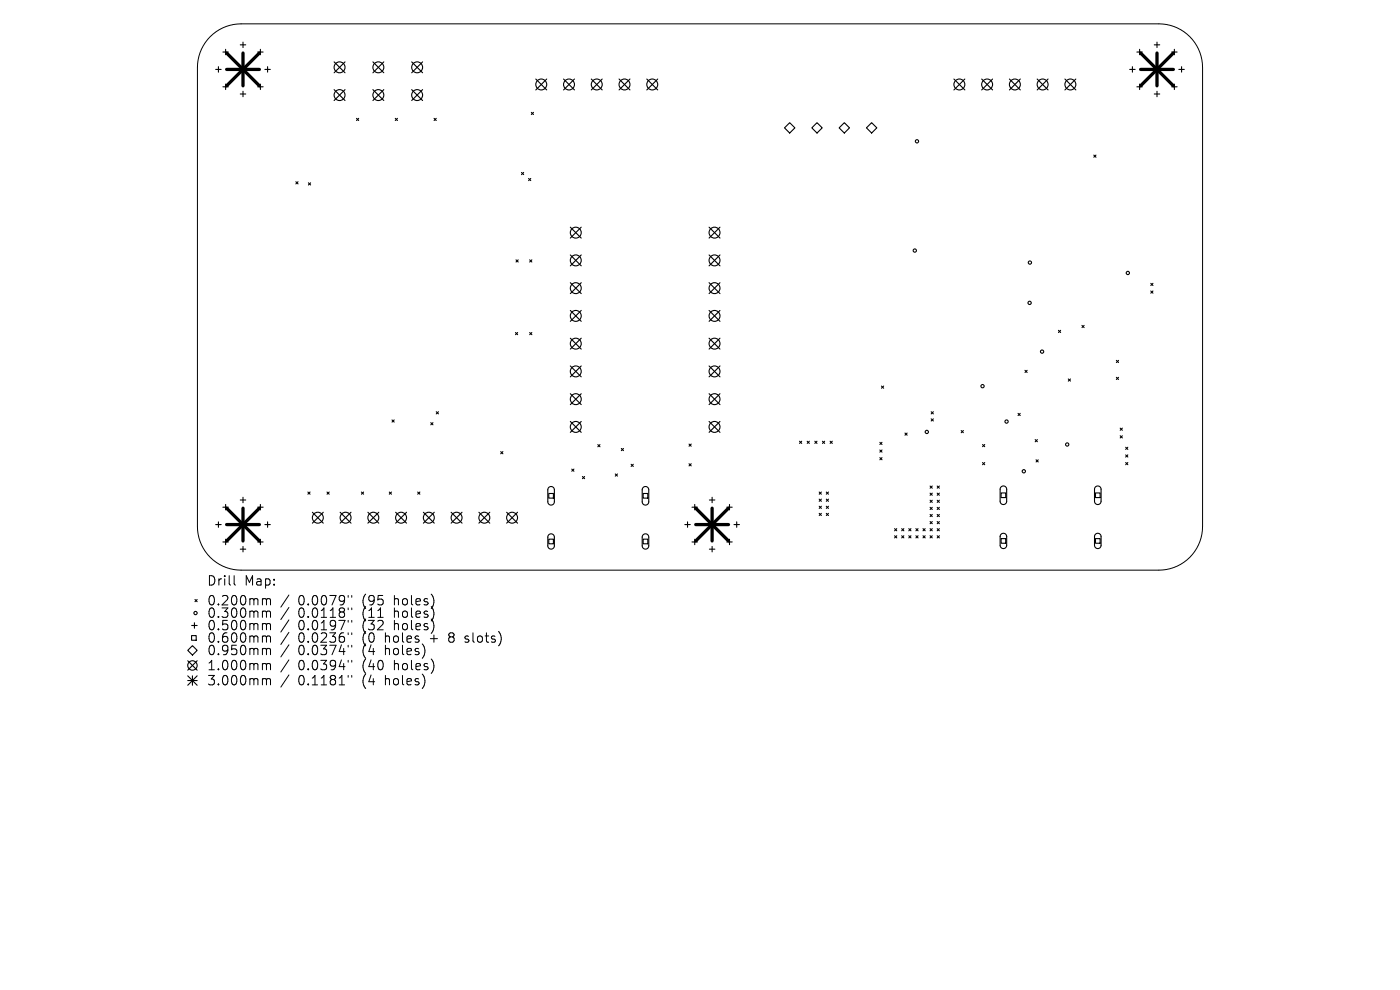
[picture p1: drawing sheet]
<svg xmlns="http://www.w3.org/2000/svg" width="297mm" height="210mm" viewBox="0 0 297 210" stroke-linecap="round" stroke-linejoin="round" font-family="sans-serif">
<defs><g id="words">
<g font-size="2.8">
<text x="43.8" y="124.5">Drill</text>
<text x="51.8" y="124.5">Map:</text>
<text x="43.8" y="128.7">0.200mm</text>
<text x="43.8" y="131.3">0.300mm</text>
<text x="63.3" y="128.7">0.0079&quot;</text>
<text x="63.3" y="131.3">0.0118&quot;</text>
<text x="77" y="128.7">(95</text>
<text x="77" y="131.3">(11</text>
<text x="83.9" y="128.7">holes)</text>
<text x="83.9" y="131.3">holes)</text>
<text x="43.8" y="134">0.500mm</text>
<text x="43.8" y="136.6">0.600mm</text>
<text x="63.3" y="134">0.0197&quot;</text>
<text x="63.3" y="136.6">0.0236&quot;</text>
<text x="77" y="134">(32</text>
<text x="77" y="136.6">(0</text>
<text x="82" y="136.6">holes</text>
<text x="83.9" y="134">holes)</text>
<text x="91.7" y="136.6">+</text>
<text x="95.9" y="136.6">8</text>
<text x="99.5" y="136.6">slots)</text>
<text x="43.8" y="139.3">0.950mm</text>
<text x="43.8" y="142.5">1.000mm</text>
<text x="63.3" y="139.3">0.0374&quot;</text>
<text x="63.3" y="142.5">0.0394&quot;</text>
<text x="77" y="139.3">(4</text>
<text x="77" y="142.5">(40</text>
<text x="82" y="139.3">holes)</text>
<text x="83.9" y="142.5">holes)</text>
<text x="43.8" y="145.7">3.000mm</text>
<text x="63.3" y="145.7">0.1181&quot;</text>
<text x="77" y="145.7">(4</text>
<text x="82" y="145.7">holes)</text>
</g>
</g></defs>
<g fill="none" stroke="#000" stroke-width=".21">
<path d="M44.6 7.8a9.3 9.3 0 0 1 6.6-2.7h194.6a9.3 9.3 0 0 1 9.3 9.2v97.4a9.3 9.3 0 0 1-9.3 9.2h-194.6a9.3 9.3 0 0 1-9.3-9.2v-97.4a9.3 9.3 0 0 1 2.7-6.5zM49.7 122.1v1.7l.3 .3M56 127l.4 .1 .1 .2M56 129.6h.2l.3 .3M56 132.3l.4 .1 .1 .2M56 134.9l.4 .1 .1 .2M56 137.5h.2l.3 .3M56.5 127.3l.3-.3 .5 .1 .1 1.2M56.5 127.3v1M56.5 129.9v1.1M56.5 132.6v1M56.5 135.2v1"/>
<path d="M56.5 137.8v1.1M56.5 129.9l.3-.3 .5 .1 .1 1.3M56.5 132.6l.3-.3 .5 .1 .1 1.2M56.5 135.2l.3-.3 .5 .1 .1 1.2M56.5 137.8l.3-.3 .5 .1 .1 1.3M61.3 126.2l-1.7 2.6M61.3 128.9l-1.7 2.5M61.3 131.5l-1.7 2.6M61.3 134.1l-1.7 2.6M61.3 136.8l-1.7 2.6M61.3 140l-1.7 2.6M73.9 126.3v.4"/>
<path d="M73.9 129v.3M73.9 131.6v.4M73.9 134.2v.4M73.9 136.9v.4M74.6 126.3v.4M74.6 129v.3M74.6 131.6v.4M74.6 134.2v.4M74.6 136.9v.4M98.6 136.1l.2 .1M98.7 135v.5M56 140.7l.4 .1 .1 .2"/>
<path d="M56 143.9l.4 .1 .1 .2M56.5 141v1.1M56.5 144.2v1.1M56.5 141l.3-.3 .5 .1 .1 1.3M56.5 144.2l.3-.3 .5 .1 .1 1.3M61.3 143.2l-1.7 2.6M73.9 140.1v.4M73.9 143.3v.4M74.6 140.1v.4M74.6 143.3v.4"/>
</g>
<g fill="none" stroke="#000" stroke-width=".23">
<path d="M45.8 14.7h1.1M46.3 14.1v1.2M47.3 11h1.1M47.3 18.4h1.1M47.9 10.5v1.1M47.9 17.8v1.2M51 9.5h1.1M51 19.9h1.1M51.6 8.9v1.2M51.6 19.4v1.1M54.7 11h1.1M54.7 18.4h1.1"/>
<path d="M55.2 10.5v1.1M55.2 17.8v1.2M56.2 14.7h1.1M56.8 14.1v1.2M70.9 13.1l2.3 2.3M70.9 19l2.3 2.3M73.2 13.1l-2.3 2.3M73.2 19l-2.3 2.3M79.1 13.1l2.3 2.3M79.1 19l2.3 2.3M81.4 13.1l-2.3 2.3M81.4 19l-2.3 2.3"/>
<path d="M87.3 13.1l2.4 2.3M87.3 19l2.4 2.3M89.7 13.1l-2.4 2.3M89.7 19l-2.4 2.3M113.7 16.8l2.3 2.3M116 16.8l-2.3 2.3M119.6 16.8l2.3 2.3M121.9 16.8l-2.3 2.3M125.4 16.8l2.4 2.3M127.8 16.8l-2.4 2.3M131.3 16.8l2.3 2.3M133.6 16.8l-2.3 2.3"/>
<path d="M137.2 16.8l2.3 2.3M139.5 16.8l-2.3 2.3M202.4 16.8l2.3 2.3M204.7 16.8l-2.3 2.3M208.3 16.8l2.3 2.3M210.6 16.8l-2.3 2.3M214.1 16.8l2.4 2.3M216.5 16.8l-2.4 2.3M220 16.8l2.3 2.3M222.3 16.8l-2.3 2.3M225.9 16.8l2.3 2.3M228.2 16.8l-2.3 2.3"/>
<path d="M239.7 14.7h1.1M240.2 14.1v1.2M241.2 11h1.1M241.2 18.4h1.1M241.8 10.5v1.1M241.8 17.8v1.2M244.9 9.5h1.1M244.9 19.9h1.1M245.4 8.9v1.2M245.4 19.4v1.1M248.6 11h1.1M248.6 18.4h1.1"/>
<path d="M249.1 10.5v1.1M249.1 17.8v1.2M250.1 14.7h1.1M250.7 14.1v1.2M62.8 38.5l.4 .5M63.2 38.5l-.4 .5M65.4 38.8l.5 .4M65.9 38.8l-.5 .4M75.6 25.1l.5 .5M76.1 25.1l-.5 .5M83.9 25.1l.4 .5M84.3 25.1l-.4 .5"/>
<path d="M92.1 25.1l.5 .5M92.6 25.1l-.5 .5M110.6 36.6l.5 .4M111.1 36.6l-.5 .4M112.1 37.9l.5 .4M112.6 37.9l-.5 .4M112.7 23.8l.5 .5M113.2 23.8l-.5 .5M166.4 27.1l1.1-1.1 1.1 1.1-1.1 1.1zM172.2 27.1l1.1-1.1 1.1 1.1-1.1 1.1zM178 27.1l1.1-1.1 1.1 1.1-1.1 1.1zM183.8 27.1l1.1-1.1 1.1 1.1-1.1 1.1z"/>
<path d="M232 32.9l.5 .5M232.5 32.9l-.5 .5M109.5 55.1l.4 .5M109.9 55.1l-.4 .5M112.4 55.1l.4 .5M112.8 55.1l-.4 .5M121 48.2l2.3 2.3M121 54.1l2.3 2.3M121 60l2.3 2.3M123.3 48.2l-2.3 2.3M123.3 54.1l-2.3 2.3M123.3 60l-2.3 2.3"/>
<path d="M150.4 48.2l2.3 2.3M150.4 54.1l2.3 2.3M150.4 60l2.3 2.3M152.7 48.2l-2.3 2.3M152.7 54.1l-2.3 2.3M152.7 60l-2.3 2.3M109.4 70.5l.4 .5M109.8 70.5l-.4 .5M112.4 70.5l.4 .5M112.8 70.5l-.4 .5M121 65.9l2.3 2.3M121 71.7l2.3 2.4"/>
<path d="M121 77.6l2.3 2.3M123.3 65.9l-2.3 2.3M123.3 71.7l-2.3 2.4M123.3 77.6l-2.3 2.3M150.4 65.9l2.3 2.3M150.4 71.7l2.3 2.4M150.4 77.6l2.3 2.3M152.7 65.9l-2.3 2.3M152.7 71.7l-2.3 2.4M152.7 77.6l-2.3 2.3M217.4 78.6l.5 .4M217.9 78.6l-.5 .4"/>
<path d="M224.5 70.1l.5 .4M225 70.1l-.5 .4M229.5 69l.5 .5M230 69l-.5 .5M236.8 76.4l.5 .5M237.3 76.4l-.5 .5M244.1 60.1l.5 .5M244.1 61.7l.5 .5M244.6 60.1l-.5 .5M244.6 61.7l-.5 .5M83.2 89.1l.4 .4M83.6 89.1l-.4 .4"/>
<path d="M91.4 89.7l.5 .4M91.9 89.7l-.5 .4M92.6 87.3l.4 .5M93 87.3l-.4 .5M106.2 95.8l.5 .5M106.7 95.8l-.5 .5M121 83.5l2.3 2.3M121 89.4l2.3 2.3M121.3 99.5l.5 .5M121.8 99.5l-.5 .5M123.3 83.5l-2.3 2.3M123.3 89.4l-2.3 2.3"/>
<path d="M126.8 94.3l.5 .5M127.3 94.3l-.5 .5M131.8 95.1l.5 .5M132.3 95.1l-.5 .5M133.9 98.5l.5 .5M134.4 98.5l-.5 .5M146.2 94.2l.4 .5M146.2 98.4l.4 .4M146.6 94.2l-.4 .5M146.6 98.4l-.4 .4M150.4 83.5l2.3 2.3M150.4 89.4l2.3 2.3"/>
<path d="M152.7 83.5l-2.3 2.3M152.7 89.4l-2.3 2.3M169.6 93.6l.5 .5M170.1 93.6l-.5 .5M171.2 93.6l.5 .5M171.7 93.6l-.5 .5M172.9 93.6l.4 .5M173.3 93.6l-.4 .5M174.5 93.6l.4 .5M174.9 93.6l-.4 .5M176.1 93.6l.5 .5M176.6 93.6l-.5 .5"/>
<path d="M186.7 93.8l.4 .5M186.7 95.5l.4 .4M186.7 97.1l.4 .4M187 81.9l.5 .5M187.1 93.8l-.4 .5M187.1 95.5l-.4 .4M187.1 97.1l-.4 .4M187.5 81.9l-.5 .5M192 91.9l.4 .4M192.4 91.9l-.4 .4M197.5 87.3l.5 .5M197.5 88.8l.5 .5"/>
<path d="M198 87.3l-.5 .5M198 88.8l-.5 .5M203.9 91.3l.5 .5M204.4 91.3l-.5 .5M208.4 94.3l.5 .5M208.4 98.1l.5 .5M208.9 94.3l-.5 .5M208.9 98.1l-.5 .5M216 87.7l.4 .4M216.4 87.7l-.4 .4M219.6 93.2l.5 .5M219.8 97.5l.5 .5"/>
<path d="M220.1 93.2l-.5 .5M220.3 97.5l-.5 .5M226.6 80.4l.5 .4M227.1 80.4l-.5 .4M236.8 80l.5 .5M237.3 80l-.5 .5M237.6 90.8l.5 .5M237.6 92.4l.5 .5M238.1 90.8l-.5 .5M238.1 92.4l-.5 .5M238.8 94.9l.5 .4M238.8 96.5l.5 .5"/>
<path d="M238.8 98.1l.5 .5M239.3 94.9l-.5 .4M239.3 96.5l-.5 .5M239.3 98.1l-.5 .5M45.8 111.3h1.1M46.3 110.7v1.2M47.3 107.6h1.1M47.3 115h1.1M47.9 107v1.2M47.9 114.4v1.1M51 106.1h1.1M51 116.5h1.1"/>
<path d="M51.6 105.5v1.1M51.6 115.9v1.2M54.7 107.6h1.1M54.7 115h1.1M55.2 107v1.2M55.2 114.4v1.1M56.2 111.3h1.1M56.8 110.7v1.2M65.3 104.4l.5 .4M65.8 104.4l-.5 .4M66.3 108.7l2.3 2.3M68.6 108.7l-2.3 2.3"/>
<path d="M69.4 104.4l.4 .4M69.8 104.4l-.4 .4M72.2 108.7l2.3 2.3M74.5 108.7l-2.3 2.3M76.7 104.4l.4 .4M77.1 104.4l-.4 .4M78 108.7l2.4 2.3M80.4 108.7l-2.4 2.3M82.6 104.4l.4 .4M83 104.4l-.4 .4M83.9 108.7l2.3 2.3M86.2 108.7l-2.3 2.3"/>
<path d="M88.6 104.4l.5 .4M89.1 104.4l-.5 .4M89.8 108.7l2.3 2.3M92.1 108.7l-2.3 2.3M95.7 108.7l2.3 2.3M98 108.7l-2.3 2.3M101.6 108.7l2.3 2.3M103.9 108.7l-2.3 2.3M107.5 108.7l2.3 2.3M109.8 108.7l-2.3 2.3M116.4 104.7h1v1h-1zM116.4 114.4h1v1h-1z"/>
<path d="M116.4 103.4a.7 .7 0 0 1 .8-.1 .7 .7 0 0 1 .4 .6v2.5a.7 .7 0 0 1-.7 .7 .7 .7 0 0 1-.7-.7v-2.6zM116.4 113.4a.7 .7 0 0 1 .8-.1 .7 .7 0 0 1 .4 .6v1.9a.7 .7 0 0 1-.7 .7 .7 .7 0 0 1-.7-.7v-1.9zM123.6 101.1l.4 .4M124 101.1l-.4 .4M130.5 100.5l.5 .5M131 100.5l-.5 .5M136.4 103.4a.7 .7 0 0 1 .8-.1 .7 .7 0 0 1 .4 .6v2.5a.7 .7 0 0 1-.7 .7 .7 .7 0 0 1-.7-.7v-2.6zM136.4 113.4a.7 .7 0 0 1 .8-.1 .7 .7 0 0 1 .4 .6v1.9a.7 .7 0 0 1-.7 .7 .7 .7 0 0 1-.7-.7v-1.9zM136.4 104.7h1v1h-1zM136.4 114.4h1v1h-1zM145.3 111.3h1.1M145.9 110.7v1.2"/>
<path d="M146.8 107.6h1.2M146.8 115h1.2M147.4 107v1.2M147.4 114.4v1.1M150.5 106.1h1.2M150.5 116.5h1.2M151.1 105.5v1.1M151.1 115.9v1.2M154.2 107.6h1.1M154.2 115h1.1M154.8 107v1.2M154.8 114.4v1.1"/>
<path d="M155.7 111.3h1.2M156.3 110.7v1.2M173.8 104.4l.5 .4M173.8 105.9l.5 .4M173.8 107.4l.5 .5M173.8 108.9l.5 .5M174.3 104.4l-.5 .4M174.3 105.9l-.5 .4M174.3 107.4l-.5 .5M174.3 108.9l-.5 .5M175.3 105.9l.5 .4M175.3 107.4l.5 .5"/>
<path d="M175.3 108.9l.5 .5M175.3 104.4l.5 .4M175.8 104.4l-.5 .4M175.8 105.9l-.5 .4M175.8 107.4l-.5 .5M175.8 108.9l-.5 .5M189.8 113.6l.4 .5M189.8 112.1l.4 .5M190.2 112.1l-.4 .5M190.2 113.6l-.4 .5M191.3 112.1l.5 .5M191.3 113.6l.5 .5"/>
<path d="M191.8 112.1l-.5 .5M191.8 113.6l-.5 .5M192.8 113.6l.5 .5M192.8 112.1l.5 .5M193.3 112.1l-.5 .5M193.3 113.6l-.5 .5M194.3 113.6l.5 .5M194.3 112.1l.5 .5M194.8 112.1l-.5 .5M194.8 113.6l-.5 .5M195.8 113.6l.5 .5M195.8 112.1l.5 .5"/>
<path d="M196.3 112.1l-.5 .5M196.3 113.6l-.5 .5M197.3 113.6l.5 .5M197.3 103.1l.5 .5M197.3 104.6l.5 .5M197.3 106.1l.5 .5M197.3 107.6l.5 .5M197.3 109.1l.5 .5M197.3 110.6l.5 .5M197.3 112.1l.5 .5M197.8 104.6l-.5 .5M197.8 106.1l-.5 .5"/>
<path d="M197.8 107.6l-.5 .5M197.8 109.1l-.5 .5M197.8 110.6l-.5 .5M197.8 112.1l-.5 .5M197.8 103.1l-.5 .5M197.8 113.6l-.5 .5M198.8 104.6l.5 .5M198.8 106.1l.5 .5M198.8 107.6l.5 .5M198.8 109.1l.5 .5M198.8 110.6l.5 .5M198.8 112.1l.5 .5"/>
<path d="M198.8 113.6l.5 .5M198.8 103.1l.5 .5M199.3 103.1l-.5 .5M199.3 104.6l-.5 .5M199.3 106.1l-.5 .5M199.3 107.6l-.5 .5M199.3 109.1l-.5 .5M199.3 110.6l-.5 .5M199.3 112.1l-.5 .5M199.3 113.6l-.5 .5M212.4 104.6h1v.9h-1zM212.4 114.3h1v.9h-1z"/>
<path d="M212.4 103.3a.7 .7 0 0 1 .7-.2 .7 .7 0 0 1 .5 .7v2.5a.7 .7 0 0 1-.7 .7 .7 .7 0 0 1-.7-.7v-2.6zM212.4 113.3a.7 .7 0 0 1 .7-.1 .7 .7 0 0 1 .5 .6v1.9a.7 .7 0 0 1-.7 .7 .7 .7 0 0 1-.7-.7v-1.9zM232.4 103.3a.7 .7 0 0 1 .8-.2 .7 .7 0 0 1 .4 .7v2.5a.7 .7 0 0 1-.7 .7 .7 .7 0 0 1-.7-.7v-2.6zM232.4 113.3a.7 .7 0 0 1 .8-.1 .7 .7 0 0 1 .4 .6v1.9a.7 .7 0 0 1-.7 .7 .7 .7 0 0 1-.7-.7v-1.9zM232.4 104.6h1v.9h-1zM232.4 114.3h1v.9h-1zM40.6 134.8h1v1h-1zM40.7 132.7h1.1M40.8 137l1 1-1 1-1-1zM41.2 132.1v1.2M41.4 127.2l.4 .4M41.8 127.2l-.4 .4"/>
<path d="M39.8 140.2l2 2M39.8 143.4l2 2M39.8 144.4h2M40.8 143.4v2M41.8 140.2l-2 2M41.8 143.4l-2 2"/>
<circle cx="72" cy="14.3" r="1.16"/>
<circle cx="80.3" cy="14.3" r="1.16"/>
<circle cx="88.5" cy="14.3" r="1.16"/>
<circle cx="114.8" cy="17.9" r="1.16"/>
<circle cx="120.7" cy="17.9" r="1.16"/>
<circle cx="126.6" cy="17.9" r="1.16"/>
<circle cx="132.5" cy="17.9" r="1.16"/>
<circle cx="138.4" cy="17.9" r="1.16"/>
<circle cx="203.5" cy="17.9" r="1.16"/>
<circle cx="209.4" cy="17.9" r="1.16"/>
<circle cx="215.3" cy="17.9" r="1.16"/>
<circle cx="221.2" cy="17.9" r="1.16"/>
<circle cx="227.1" cy="17.9" r="1.16"/>
<circle cx="72" cy="20.2" r="1.16"/>
<circle cx="80.3" cy="20.2" r="1.16"/>
<circle cx="88.5" cy="20.2" r="1.16"/>
<circle cx="194.5" cy="30" r=".35"/>
<circle cx="122.1" cy="49.4" r="1.16"/>
<circle cx="122.1" cy="55.2" r="1.16"/>
<circle cx="151.6" cy="49.4" r="1.16"/>
<circle cx="151.6" cy="55.2" r="1.16"/>
<circle cx="194.1" cy="53.2" r=".35"/>
<circle cx="218.5" cy="55.7" r=".35"/>
<circle cx="239.3" cy="57.9" r=".35"/>
<circle cx="122.1" cy="72.9" r="1.16"/>
<circle cx="122.1" cy="67" r="1.16"/>
<circle cx="122.1" cy="61.1" r="1.16"/>
<circle cx="122.1" cy="78.8" r="1.16"/>
<circle cx="151.6" cy="72.9" r="1.16"/>
<circle cx="151.6" cy="67" r="1.16"/>
<circle cx="151.6" cy="61.1" r="1.16"/>
<circle cx="151.6" cy="78.8" r="1.16"/>
<circle cx="218.4" cy="64.2" r=".35"/>
<circle cx="221.1" cy="74.6" r=".35"/>
<circle cx="122.1" cy="90.6" r="1.16"/>
<circle cx="122.1" cy="84.7" r="1.16"/>
<circle cx="151.6" cy="84.7" r="1.16"/>
<circle cx="151.6" cy="90.6" r="1.16"/>
<circle cx="196.6" cy="91.6" r=".35"/>
<circle cx="208.4" cy="81.9" r=".35"/>
<circle cx="213.5" cy="89.4" r=".35"/>
<circle cx="217.2" cy="100" r=".35"/>
<circle cx="226.4" cy="94.3" r=".35"/>
<circle cx="67.4" cy="109.8" r="1.16"/>
<circle cx="73.3" cy="109.8" r="1.16"/>
<circle cx="79.2" cy="109.8" r="1.16"/>
<circle cx="85.1" cy="109.8" r="1.16"/>
<circle cx="91" cy="109.8" r="1.16"/>
<circle cx="96.9" cy="109.8" r="1.16"/>
<circle cx="102.7" cy="109.8" r="1.16"/>
<circle cx="108.6" cy="109.8" r="1.16"/>
<circle cx="41.5" cy="130" r=".35"/>
<circle cx="40.8" cy="141.2" r="1"/>
</g>
<g fill="none" stroke="#000" stroke-width=".7">
<path d="M48.1 11.3l6.9 6.9M48.1 14.7h6.9M51.6 11.3v6.9M55 11.3l-6.9 6.9M242 14.7h6.9M242 11.3l6.9 6.9M245.4 11.3v6.9M248.9 11.3l-6.9 6.9M48.1 107.8l6.9 7M48.1 111.3h6.9M51.6 107.8v7M55 107.8l-6.9 7"/>
<path d="M147.6 111.3h6.9M147.6 107.8l6.9 7M151.1 107.8v7M154.5 107.8l-6.9 7"/>
</g>
<use href="#words"/>
</svg>
